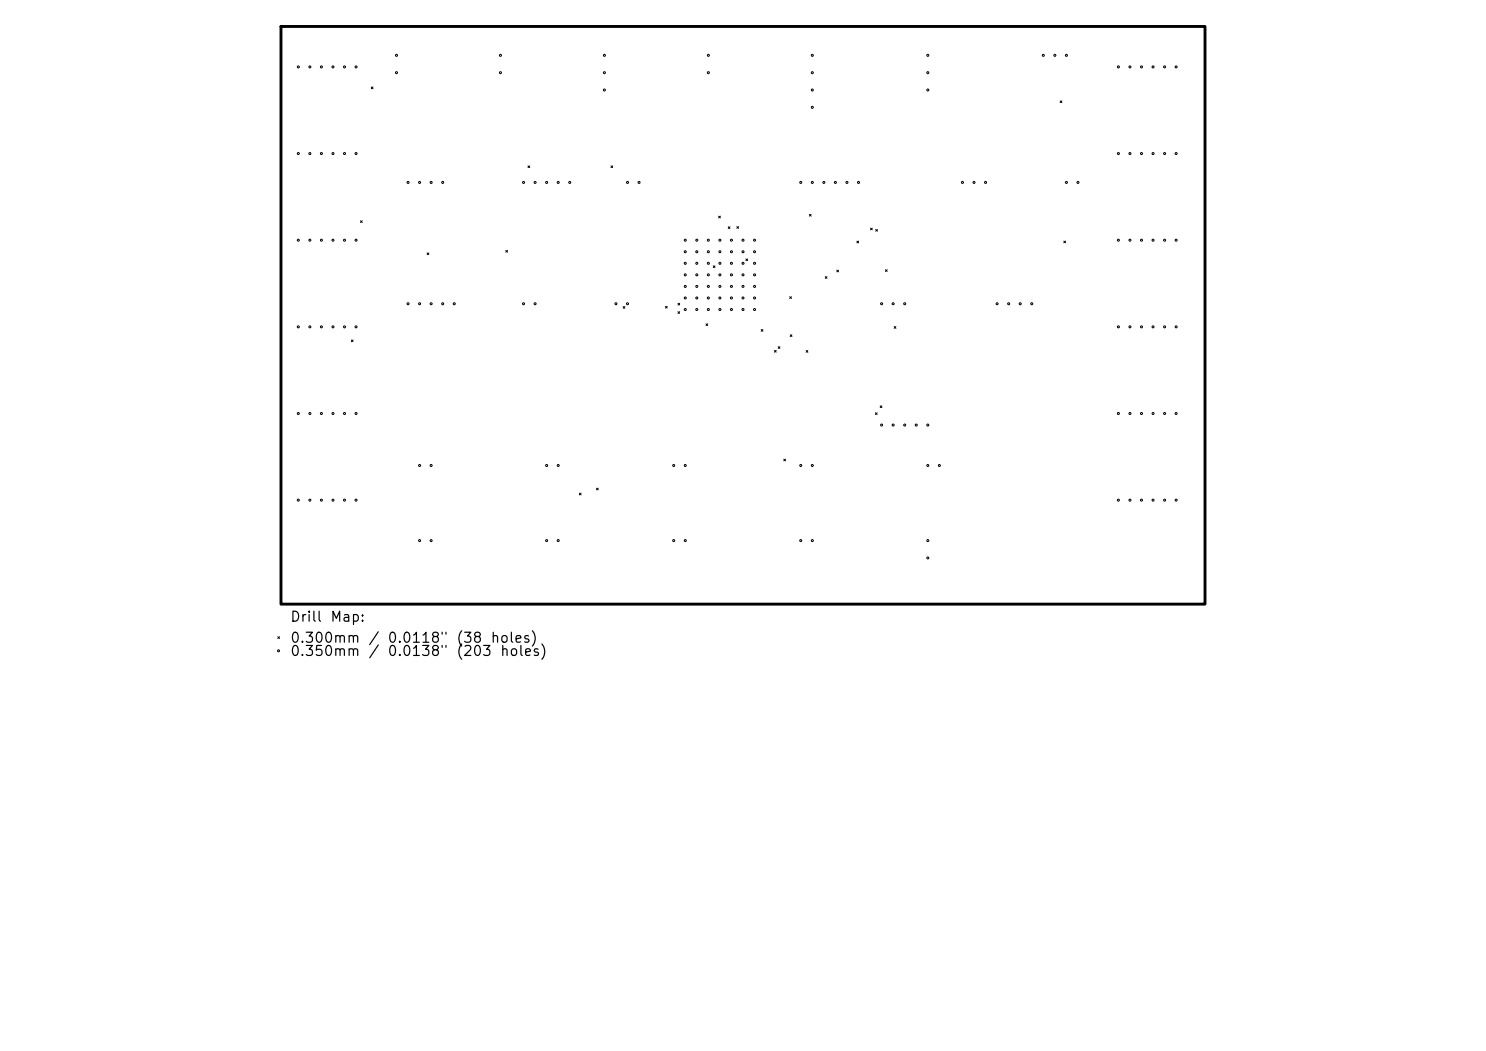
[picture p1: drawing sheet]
<svg xmlns="http://www.w3.org/2000/svg" width="297mm" height="210mm" viewBox="0 0 297 210" stroke-linecap="round" stroke-linejoin="round" font-family="sans-serif">
<defs><g id="words">
<g font-size="2">
<text x="57.9" y="124.7">Drill</text>
<text x="65.9" y="124.7">Map:</text>
<text x="57.9" y="128.9">0.300mm</text>
<text x="57.9" y="131.6">0.350mm</text>
<text x="73.5" y="128.9">/</text>
<text x="77.3" y="128.9">0.0118&quot;</text>
<text x="77.3" y="131.6">0.0138&quot;</text>
<text x="91" y="128.9">(38</text>
<text x="91" y="131.6">(203</text>
<text x="97.9" y="128.9">holes)</text>
</g>
</g></defs>
<path d="M56.2 5.3h184.6v115.4h-184.6z" fill="none" stroke="#000" stroke-width=".58"/>
<g fill="none" stroke="#000" stroke-width=".2">
<path d="M74.2 17.4l.4 .3M74.6 17.4l-.4 .3M105.5 33.1l.4 .4M105.9 33.1l-.4 .4M122.1 33.1l.4 .4M122.5 33.1l-.4 .4M211.9 20.2l.3 .3M212.2 20.2l-.3 .3M72 44.1l.4 .4M72.4 44.1l-.4 .4M85.4 50.5l.3 .4M85.7 50.5l-.3 .4"/>
<path d="M101.1 50l.3 .4M101.4 50l-.3 .4M142.6 53.1l.3 .4M142.9 53.1l-.3 .4M143.6 43.2l.4 .3M144 43.2l-.4 .3M145.6 45.3l.3 .4M145.9 45.3l-.3 .4M147.3 45.3l.3 .3M147.6 45.3l-.3 .3M149.1 51.7l.3 .4M149.4 51.7l-.3 .4"/>
<path d="M157.8 59.3l.4 .3M158.2 59.3l-.4 .3M161.8 42.8l.3 .4M162.1 42.8l-.3 .4M164.9 55.3l.4 .3M165.3 55.3l-.4 .3M167.2 54l.4 .3M167.6 54l-.4 .3M171.3 48.2l.3 .3M171.6 48.2l-.3 .3M174 45.6l.3 .3M174.3 45.6l-.3 .3"/>
<path d="M175 45.9l.4 .3M175.4 45.9l-.4 .3M177 53.9l.3 .3M177.3 53.9l-.3 .3M212.6 48.2l.4 .3M213 48.2l-.4 .3M70.2 67.9l.4 .4M70.6 67.9l-.4 .4M124.5 61.3l.4 .3M124.9 61.3l-.4 .3M133 61.2l.4 .4M133.4 61.2l-.4 .4"/>
<path d="M135.5 60.6l.3 .3M135.5 62.3l.3 .3M135.8 60.6l-.3 .3M135.8 62.3l-.3 .3M141.1 64.7l.4 .3M141.5 64.7l-.4 .3M152.1 65.8l.4 .4M152.5 65.8l-.4 .4M154.8 70l.3 .4M155.1 70l-.3 .4M155.5 69.3l.4 .3M155.9 69.3l-.4 .3"/>
<path d="M157.9 66.9l.4 .3M158.3 66.9l-.4 .3M161.1 70l.4 .4M161.5 70l-.4 .4M178.7 65.3l.4 .3M179.1 65.3l-.4 .3M115.8 98.5l.3 .4M116.1 98.5l-.3 .4M119.2 97.5l.4 .4M119.6 97.5l-.4 .4M156.7 91.7l.3 .4M157 91.7l-.3 .4"/>
<path d="M175 82.5l.3 .3M175.3 82.5l-.3 .3M175.9 81.1l.4 .3M176.3 81.1l-.4 .3M55.5 127.2l.4 .4M55.9 127.2l-.4 .4"/>
<circle cx="59.6" cy="13.4" r=".2"/>
<circle cx="61.9" cy="13.4" r=".2"/>
<circle cx="64.2" cy="13.4" r=".2"/>
<circle cx="66.5" cy="13.4" r=".2"/>
<circle cx="68.9" cy="13.4" r=".2"/>
<circle cx="71.2" cy="13.4" r=".2"/>
<circle cx="79.2" cy="14.5" r=".2"/>
<circle cx="79.2" cy="11.1" r=".2"/>
<circle cx="100" cy="14.5" r=".2"/>
<circle cx="100" cy="11.1" r=".2"/>
<circle cx="120.8" cy="14.5" r=".2"/>
<circle cx="120.8" cy="11.1" r=".2"/>
<circle cx="120.8" cy="18" r=".2"/>
<circle cx="141.6" cy="14.5" r=".2"/>
<circle cx="141.6" cy="11.1" r=".2"/>
<circle cx="162.4" cy="14.5" r=".2"/>
<circle cx="162.4" cy="11.1" r=".2"/>
<circle cx="162.4" cy="18" r=".2"/>
<circle cx="185.4" cy="14.5" r=".2"/>
<circle cx="185.4" cy="11.1" r=".2"/>
<circle cx="185.4" cy="18" r=".2"/>
<circle cx="208.5" cy="11.1" r=".2"/>
<circle cx="210.8" cy="11.1" r=".2"/>
<circle cx="213.1" cy="11.1" r=".2"/>
<circle cx="223.5" cy="13.4" r=".2"/>
<circle cx="225.8" cy="13.4" r=".2"/>
<circle cx="228.1" cy="13.4" r=".2"/>
<circle cx="230.5" cy="13.4" r=".2"/>
<circle cx="232.8" cy="13.4" r=".2"/>
<circle cx="235.1" cy="13.4" r=".2"/>
<circle cx="59.6" cy="30.7" r=".2"/>
<circle cx="61.9" cy="30.7" r=".2"/>
<circle cx="64.2" cy="30.7" r=".2"/>
<circle cx="66.5" cy="30.7" r=".2"/>
<circle cx="68.9" cy="30.7" r=".2"/>
<circle cx="71.2" cy="30.7" r=".2"/>
<circle cx="81.6" cy="36.5" r=".2"/>
<circle cx="83.9" cy="36.5" r=".2"/>
<circle cx="86.2" cy="36.5" r=".2"/>
<circle cx="88.5" cy="36.5" r=".2"/>
<circle cx="104.6" cy="36.5" r=".2"/>
<circle cx="106.9" cy="36.5" r=".2"/>
<circle cx="109.3" cy="36.5" r=".2"/>
<circle cx="111.6" cy="36.5" r=".2"/>
<circle cx="113.9" cy="36.5" r=".2"/>
<circle cx="125.4" cy="36.5" r=".2"/>
<circle cx="127.7" cy="36.5" r=".2"/>
<circle cx="160" cy="36.5" r=".2"/>
<circle cx="162.4" cy="21.4" r=".2"/>
<circle cx="162.4" cy="36.5" r=".2"/>
<circle cx="164.7" cy="36.5" r=".2"/>
<circle cx="167" cy="36.5" r=".2"/>
<circle cx="169.3" cy="36.5" r=".2"/>
<circle cx="171.6" cy="36.5" r=".2"/>
<circle cx="192.4" cy="36.5" r=".2"/>
<circle cx="194.7" cy="36.5" r=".2"/>
<circle cx="197" cy="36.5" r=".2"/>
<circle cx="213.1" cy="36.5" r=".2"/>
<circle cx="215.4" cy="36.5" r=".2"/>
<circle cx="223.5" cy="30.7" r=".2"/>
<circle cx="225.8" cy="30.7" r=".2"/>
<circle cx="228.1" cy="30.7" r=".2"/>
<circle cx="230.5" cy="30.7" r=".2"/>
<circle cx="232.8" cy="30.7" r=".2"/>
<circle cx="235.1" cy="30.7" r=".2"/>
<circle cx="59.6" cy="48" r=".2"/>
<circle cx="61.9" cy="48" r=".2"/>
<circle cx="64.2" cy="48" r=".2"/>
<circle cx="66.5" cy="48" r=".2"/>
<circle cx="68.9" cy="48" r=".2"/>
<circle cx="71.2" cy="48" r=".2"/>
<circle cx="137" cy="57.2" r=".2"/>
<circle cx="137" cy="48" r=".2"/>
<circle cx="137" cy="50.3" r=".2"/>
<circle cx="137" cy="59.5" r=".2"/>
<circle cx="137" cy="54.9" r=".2"/>
<circle cx="137" cy="52.6" r=".2"/>
<circle cx="139.3" cy="48" r=".2"/>
<circle cx="139.3" cy="57.2" r=".2"/>
<circle cx="139.3" cy="50.3" r=".2"/>
<circle cx="139.3" cy="59.5" r=".2"/>
<circle cx="139.3" cy="54.9" r=".2"/>
<circle cx="139.3" cy="52.6" r=".2"/>
<circle cx="141.6" cy="48" r=".2"/>
<circle cx="141.6" cy="57.2" r=".2"/>
<circle cx="141.6" cy="50.3" r=".2"/>
<circle cx="141.6" cy="59.5" r=".2"/>
<circle cx="141.6" cy="54.9" r=".2"/>
<circle cx="141.6" cy="52.6" r=".2"/>
<circle cx="143.9" cy="57.2" r=".2"/>
<circle cx="143.9" cy="48" r=".2"/>
<circle cx="143.9" cy="50.3" r=".2"/>
<circle cx="143.9" cy="59.5" r=".2"/>
<circle cx="143.9" cy="54.9" r=".2"/>
<circle cx="143.9" cy="52.6" r=".2"/>
<circle cx="146.2" cy="48" r=".2"/>
<circle cx="146.2" cy="57.2" r=".2"/>
<circle cx="146.2" cy="50.3" r=".2"/>
<circle cx="146.2" cy="59.5" r=".2"/>
<circle cx="146.2" cy="54.9" r=".2"/>
<circle cx="146.2" cy="52.6" r=".2"/>
<circle cx="148.5" cy="57.2" r=".2"/>
<circle cx="148.5" cy="48" r=".2"/>
<circle cx="148.5" cy="50.3" r=".2"/>
<circle cx="148.5" cy="59.5" r=".2"/>
<circle cx="148.5" cy="54.9" r=".2"/>
<circle cx="148.5" cy="52.6" r=".2"/>
<circle cx="150.8" cy="48" r=".2"/>
<circle cx="150.8" cy="57.2" r=".2"/>
<circle cx="150.8" cy="50.3" r=".2"/>
<circle cx="150.8" cy="59.5" r=".2"/>
<circle cx="150.8" cy="54.9" r=".2"/>
<circle cx="150.8" cy="52.6" r=".2"/>
<circle cx="223.5" cy="48" r=".2"/>
<circle cx="225.8" cy="48" r=".2"/>
<circle cx="228.1" cy="48" r=".2"/>
<circle cx="230.5" cy="48" r=".2"/>
<circle cx="232.8" cy="48" r=".2"/>
<circle cx="235.1" cy="48" r=".2"/>
<circle cx="59.6" cy="65.3" r=".2"/>
<circle cx="61.9" cy="65.3" r=".2"/>
<circle cx="64.2" cy="65.3" r=".2"/>
<circle cx="66.5" cy="65.3" r=".2"/>
<circle cx="68.9" cy="65.3" r=".2"/>
<circle cx="71.2" cy="65.3" r=".2"/>
<circle cx="81.6" cy="60.7" r=".2"/>
<circle cx="83.9" cy="60.7" r=".2"/>
<circle cx="86.2" cy="60.7" r=".2"/>
<circle cx="88.5" cy="60.7" r=".2"/>
<circle cx="90.8" cy="60.7" r=".2"/>
<circle cx="104.6" cy="60.7" r=".2"/>
<circle cx="106.9" cy="60.7" r=".2"/>
<circle cx="123.1" cy="60.7" r=".2"/>
<circle cx="125.4" cy="60.7" r=".2"/>
<circle cx="137" cy="61.8" r=".2"/>
<circle cx="139.3" cy="61.8" r=".2"/>
<circle cx="141.6" cy="61.8" r=".2"/>
<circle cx="143.9" cy="61.8" r=".2"/>
<circle cx="146.2" cy="61.8" r=".2"/>
<circle cx="148.5" cy="61.8" r=".2"/>
<circle cx="150.8" cy="61.8" r=".2"/>
<circle cx="176.2" cy="60.7" r=".2"/>
<circle cx="178.5" cy="60.7" r=".2"/>
<circle cx="180.8" cy="60.7" r=".2"/>
<circle cx="199.3" cy="60.7" r=".2"/>
<circle cx="201.6" cy="60.7" r=".2"/>
<circle cx="203.9" cy="60.7" r=".2"/>
<circle cx="206.2" cy="60.7" r=".2"/>
<circle cx="223.5" cy="65.3" r=".2"/>
<circle cx="225.8" cy="65.3" r=".2"/>
<circle cx="228.1" cy="65.3" r=".2"/>
<circle cx="230.5" cy="65.3" r=".2"/>
<circle cx="232.8" cy="65.3" r=".2"/>
<circle cx="235.1" cy="65.3" r=".2"/>
<circle cx="59.6" cy="99.9" r=".2"/>
<circle cx="59.6" cy="82.6" r=".2"/>
<circle cx="61.9" cy="99.9" r=".2"/>
<circle cx="61.9" cy="82.6" r=".2"/>
<circle cx="64.2" cy="99.9" r=".2"/>
<circle cx="64.2" cy="82.6" r=".2"/>
<circle cx="66.5" cy="99.9" r=".2"/>
<circle cx="66.5" cy="82.6" r=".2"/>
<circle cx="68.9" cy="99.9" r=".2"/>
<circle cx="68.9" cy="82.6" r=".2"/>
<circle cx="71.2" cy="99.9" r=".2"/>
<circle cx="71.2" cy="82.6" r=".2"/>
<circle cx="83.9" cy="93" r=".2"/>
<circle cx="86.2" cy="93" r=".2"/>
<circle cx="109.3" cy="93" r=".2"/>
<circle cx="111.6" cy="93" r=".2"/>
<circle cx="134.6" cy="93" r=".2"/>
<circle cx="137" cy="93" r=".2"/>
<circle cx="160" cy="93" r=".2"/>
<circle cx="162.4" cy="93" r=".2"/>
<circle cx="176.2" cy="84.9" r=".2"/>
<circle cx="178.5" cy="84.9" r=".2"/>
<circle cx="180.8" cy="84.9" r=".2"/>
<circle cx="183.1" cy="84.9" r=".2"/>
<circle cx="185.4" cy="84.9" r=".2"/>
<circle cx="185.4" cy="93" r=".2"/>
<circle cx="187.7" cy="93" r=".2"/>
<circle cx="223.5" cy="99.9" r=".2"/>
<circle cx="223.5" cy="82.6" r=".2"/>
<circle cx="225.8" cy="99.9" r=".2"/>
<circle cx="225.8" cy="82.6" r=".2"/>
<circle cx="228.1" cy="99.9" r=".2"/>
<circle cx="228.1" cy="82.6" r=".2"/>
<circle cx="230.5" cy="99.9" r=".2"/>
<circle cx="230.5" cy="82.6" r=".2"/>
<circle cx="232.8" cy="99.9" r=".2"/>
<circle cx="232.8" cy="82.6" r=".2"/>
<circle cx="235.1" cy="99.9" r=".2"/>
<circle cx="235.1" cy="82.6" r=".2"/>
<circle cx="83.9" cy="108" r=".2"/>
<circle cx="86.2" cy="108" r=".2"/>
<circle cx="109.3" cy="108" r=".2"/>
<circle cx="111.6" cy="108" r=".2"/>
<circle cx="134.6" cy="108" r=".2"/>
<circle cx="137" cy="108" r=".2"/>
<circle cx="160" cy="108" r=".2"/>
<circle cx="162.4" cy="108" r=".2"/>
<circle cx="185.4" cy="111.5" r=".2"/>
<circle cx="185.4" cy="108" r=".2"/>
<circle cx="55.7" cy="130" r=".2"/>
</g>
<use href="#words"/>
</svg>
